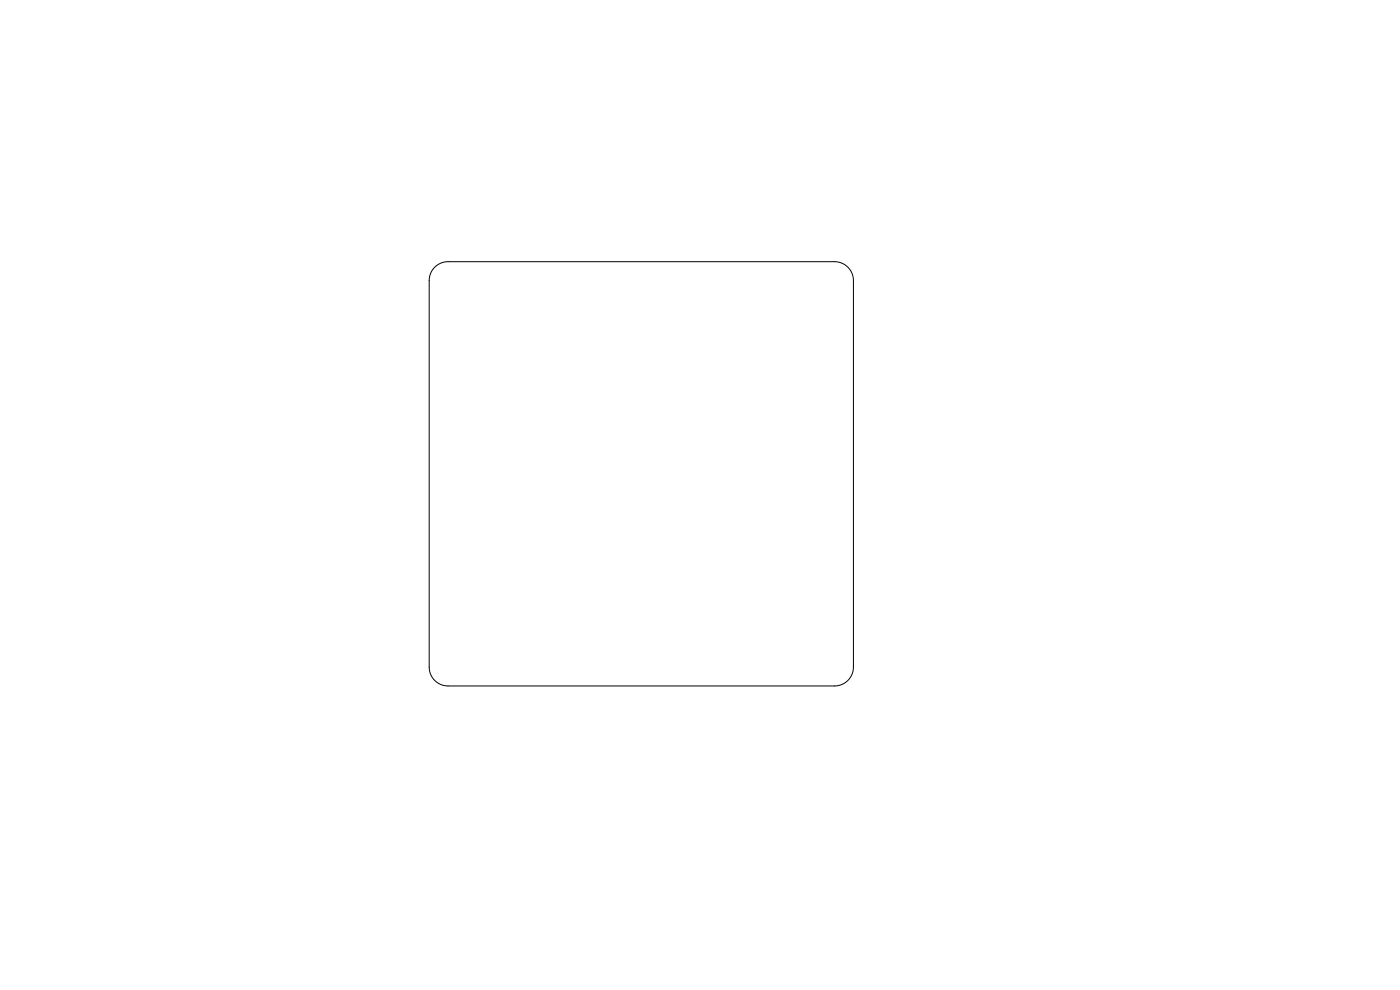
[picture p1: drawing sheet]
<svg xmlns="http://www.w3.org/2000/svg" width="297mm" height="210mm" viewBox="0 0 297 210" stroke-linecap="round" stroke-linejoin="round" font-family="sans-serif">
<path d="M92.2 56.7a4 4 0 0 1 2.9-1.2h81.9a4 4 0 0 1 4 4v82a4 4 0 0 1-3.9 4h-82a4 4 0 0 1-4.1-4l.1-82a4 4 0 0 1 1.1-2.8z" fill="none" stroke="#000" stroke-width=".21"/>
</svg>
